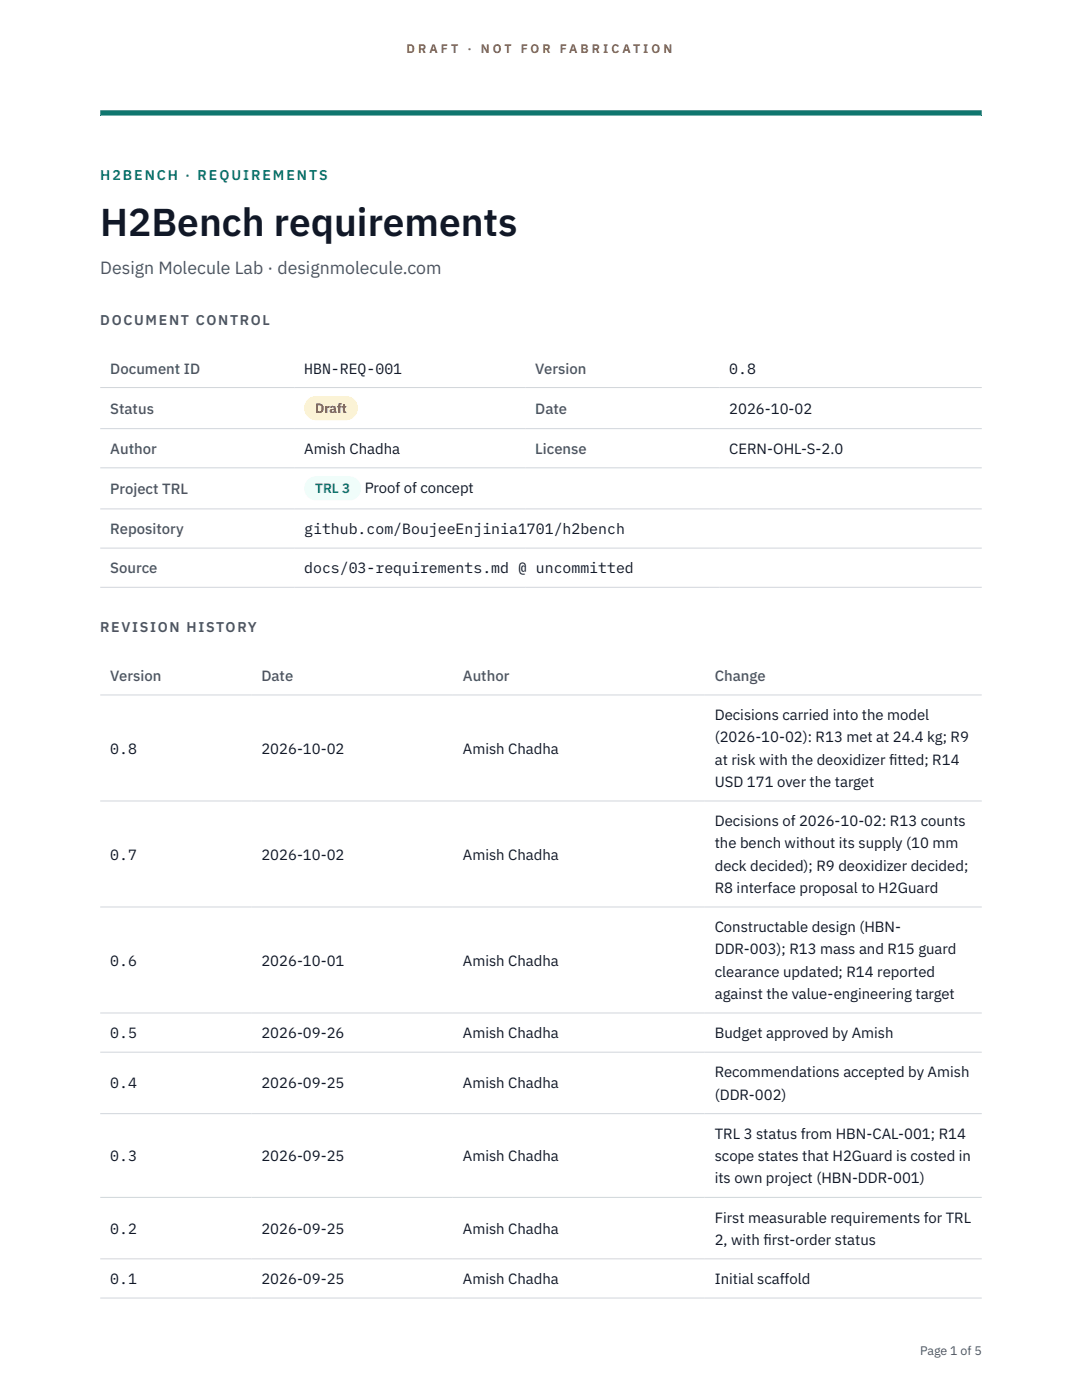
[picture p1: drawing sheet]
<svg xmlns="http://www.w3.org/2000/svg" width="216mm" height="279mm" viewBox="0 0 216 279" stroke-linecap="round" stroke-linejoin="round" font-family="sans-serif">
<defs><g id="words">
<text font-size="7.8" fill="#111827" x="20" y="47.1">H2Bench requirements</text>
<text font-size="3.5" fill="#4b5563" x="20" y="54.6">Design Molecule Lab · designmolecule.com</text>
<g font-size="3" fill="#4b5563">
<text x="22" y="74.5">Document ID</text>
<text x="106.8" y="74.5">Version</text>
<text x="22" y="82.6">Status</text>
<text x="106.8" y="82.6">Date</text>
<text x="22" y="90.6">Author</text>
<text x="106.8" y="90.6">License</text>
<text x="22" y="98.6">Project TRL</text>
<text x="22" y="106.6">Repository</text>
<text x="22" y="114.4">Source</text>
<text x="22" y="135.9">Version</text>
<text x="52.2" y="135.9">Date</text>
<text x="92.4" y="135.9">Author</text>
<text x="142.6" y="135.9">Change</text>
</g>
<g font-size="3" fill="#111827">
<text x="60.7" y="74.5">HBN-REQ-001</text>
<text x="145.5" y="74.5">0.8</text>
<text x="145.5" y="82.6">2026-10-02</text>
<text x="60.7" y="90.6">Amish Chadha</text>
<text x="145.5" y="90.6">CERN-OHL-S-2.0</text>
<text x="72.8" y="98.5">Proof of concept</text>
<text x="60.7" y="106.6">github.com/BoujeeEnjinia1701/h2bench</text>
<text x="60.7" y="114.4">docs/03-requirements.md @ uncommitted</text>
<text x="142.6" y="143.7">Decisions carried into the model</text>
<text x="142.6" y="148.2">(2026-10-02): R13 met at 24.4 kg; R9</text>
<text x="22" y="150.4">0.8</text>
<text x="52.2" y="150.4">2026-10-02</text>
<text x="92.4" y="150.4">Amish Chadha</text>
<text x="142.6" y="152.6">at risk with the deoxidizer f</text>
<text x="177.4" y="152.6">itted; R14</text>
<text x="142.6" y="157.1">USD 171 over the target</text>
<text x="142.6" y="164.9">Decisions of 2026-10-02: R13 counts</text>
<text x="22" y="171.5">0.7</text>
<text x="52.2" y="171.5">2026-10-02</text>
<text x="92.4" y="171.5">Amish Chadha</text>
<text x="142.6" y="169.3">the bench without its supply (10 mm</text>
<text x="142.6" y="173.8">deck decided); R9 deoxidizer decided;</text>
<text x="142.6" y="178.2">R8 interface proposal to H2Guard</text>
<text x="142.6" y="186">Constructable design (HBN-</text>
<text x="142.6" y="190.5">DDR-003); R13 mass and R15 guard</text>
<text x="22" y="192.7">0.6</text>
<text x="52.2" y="192.7">2026-10-01</text>
<text x="92.4" y="192.7">Amish Chadha</text>
<text x="142.6" y="194.9">clearance updated; R14 reported</text>
<text x="142.6" y="199.4">against the value-engineering target</text>
<text x="22" y="207.2">0.5</text>
<text x="52.2" y="207.2">2026-09-26</text>
<text x="92.4" y="207.2">Amish Chadha</text>
<text x="142.6" y="207.2">Budget approved by Amish</text>
<text x="142.6" y="215">Recommendations accepted by Amish</text>
<text x="22" y="217.2">0.4</text>
<text x="52.2" y="217.2">2026-09-25</text>
<text x="92.4" y="217.2">Amish Chadha</text>
<text x="142.6" y="219.5">(DDR-002)</text>
<text x="142.6" y="227.3">TRL 3 status from HBN-CAL-001; R14</text>
<text x="22" y="231.7">0.3</text>
<text x="52.2" y="231.7">2026-09-25</text>
<text x="92.4" y="231.7">Amish Chadha</text>
<text x="142.6" y="231.7">scope states that H2Guard is costed in</text>
<text x="142.6" y="236.2">its own project (HBN-DDR-001)</text>
<text x="142.6" y="244">First measurable requirements for TRL</text>
<text x="22" y="246.2">0.2</text>
<text x="52.2" y="246.2">2026-09-25</text>
<text x="92.4" y="246.2">Amish Chadha</text>
<text x="142.6" y="248.4">2, with f</text>
<text x="152.3" y="248.4">irst-order status</text>
<text x="22" y="256.3">0.1</text>
<text x="52.2" y="256.3">2026-09-25</text>
<text x="92.4" y="256.3">Amish Chadha</text>
<text x="142.6" y="256.3">Initial scaffold</text>
</g>
<text font-size="2.8" fill="#0f766e" x="20" y="36">H2BENCH · REQUIREMENTS</text>
<g font-size="2.8" fill="#4b5563">
<text x="20" y="64.8">DOCUMENT CONTROL</text>
<text x="20" y="126.2">REVISION HISTORY</text>
</g>
<text font-size="2.7" fill="#92400e" x="62.9" y="82.5">Draft</text>
<text font-size="2.7" fill="#0f766e" x="62.9" y="98.5">TRL 3</text>
<g font-size="2.5" fill="#b45309">
<text x="81.1" y="10.5">D R A F T</text>
<text x="93.3" y="10.5">·</text>
<text x="95.9" y="10.5">N O T</text>
<text x="103.9" y="10.5">F O R</text>
<text x="111.7" y="10.5">F A B R I C A T I O N</text>
</g>
<text font-size="2.5" fill="#4b5563" x="183.6" y="270.3">Page 1 of 5</text>
</g></defs>
<path d="M20 23.1h175.9zM20 22h175.9v1.1h-175.9z" fill-rule="evenodd" fill="#0f766e"/>
<g fill="none" stroke="#d1d5db" stroke-width=".2">
<path d="M20 77.3h175.9M20 85.5h175.9M20 93.4h175.9M20 101.6h175.9M20 109.4h175.9M20 117.2h175.9M20 138.7h175.9M20 159.9h175.9M20 181h175.9M20 202.2h175.9M20 210h175.9M20 222.3h175.9"/>
<path d="M20 239h175.9M20 251.2h175.9M20 259.1h175.9"/>
</g>
<path d="M60.7 79h10.7v4.9h-10.7z" fill="#fef3c7"/>
<path d="M60.7 95.1h11.4v4.8h-11.4z" fill="#f0fdfa"/>
<use href="#words"/>
</svg>
